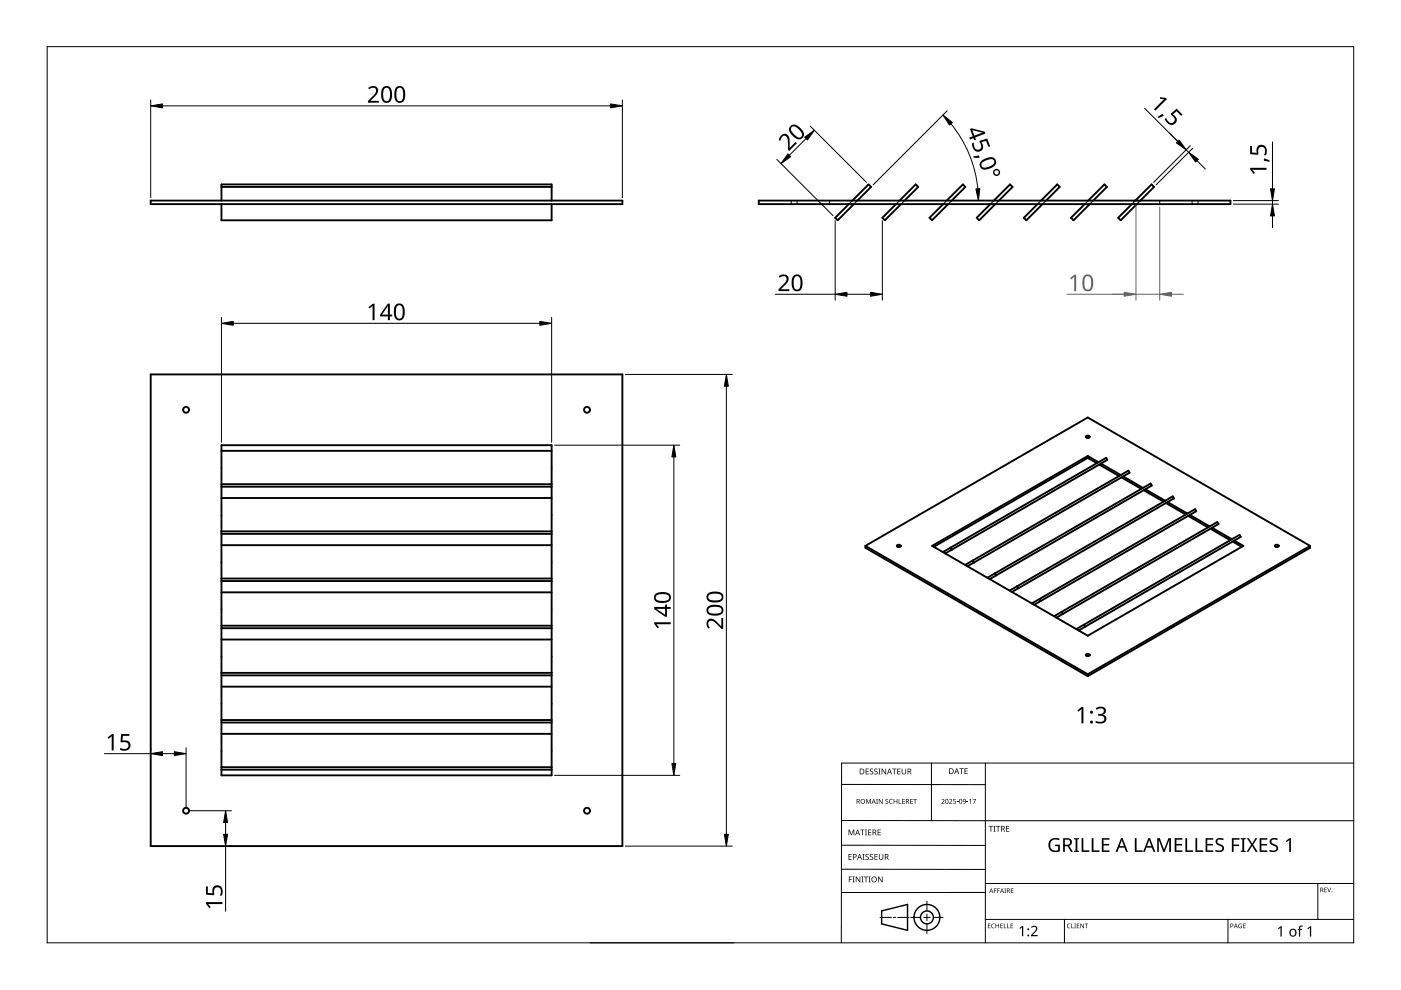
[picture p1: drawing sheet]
<svg xmlns="http://www.w3.org/2000/svg" width="297mm" height="210mm" viewBox="0 0 297 210" stroke-linecap="round" stroke-linejoin="round" font-family="sans-serif">
<g fill="none" stroke="#000" stroke-width=".4">
<path d="M47 39.6h70M32 42.5h100v.8h-100zM47 42.5v-3.4h70v3.4M47 43.3v3.4h70v-3.4M160.9 42.5h100v.8h-100zM180 43.3l-2.9 2.9 .5 .5 3.4-3.4M180.7 42.5l3.4-3.4 .6 .5-2.9 2.9M190 43.3l-2.9 2.9 .5 .5 3.4-3.4M190.7 42.5l3.4-3.4 .6 .5-2.9 2.9M200 43.3l-2.9 2.9 .5 .5 3.4-3.4M200.7 42.5l3.4-3.4 .6 .5-2.9 2.9M210 43.3l-2.9 2.9 .5 .5 3.4-3.4"/>
<path d="M210.7 42.5l3.4-3.4 .6 .5-2.9 2.9M220 43.3l-2.9 2.9 .5 .5 3.4-3.4M220.7 42.5l3.4-3.4 .6 .5-2.9 2.9M230 43.3l-2.9 2.9 .5 .5 3.4-3.4M230.7 42.5l3.4-3.4 .6 .5-2.9 2.9M240 43.3l-2.9 2.9 .5 .5 3.4-3.4M240.7 42.5l3.4-3.4 .6 .5-2.9 2.9M32 79.4h100v100h-100zM47 94.4h70v70h-70zM47 95.6h70M230.3 92.5l.3-.1 .4 .1a.36 .36 0 0 1-.4 .3 .36 .36 0 0 1-.3-.3zM230.4 92.8h.4"/>
<path d="M230.6 97.1l2 1.1M230.6 96.7l-33 19 33 19.1 33-19.1-1.9-1.1M230.6 97.1l-32.6 18.8M230.6 96.7v.4M230.6 96.7l2.3 1.3M233.1 98.5l4.2 2.4M233.4 98.3l4.2 2.4M47 103.2h70M47 102.7h70M47 113.2h70M47 112.7h70M47 105.6h70"/>
<path d="M47 115.6h70M183.5 115.7l47.1-27.2 47.2 27.2M183.5 115.7l47.1 27.3M183.5 115.7v.4l47.1 27.3M190.2 115.6l.4-.1 .3 .1a.36 .36 0 0 1-.3 .4 .36 .36 0 0 1-.4-.4zM190.8 115.9h-.5M201.5 116.1l33-19 .3 .4-33 19.1M201.5 116.1l.3 .5M201.5 116.1l-1.6 1M201.8 116.6l-1.4 .7M206.2 118.8l.3 .5M206.5 119.3l33-19.1-.3-.4-34.6 20"/>
<path d="M206.5 119.3l-1.4 .8M237.8 101.2l4.2 2.5M238.1 101l4.2 2.4M242.5 103.9l4.2 2.5M242.8 103.7l4.3 2.5M247.2 106.7l4.2 2.4M247.6 106.5l4.2 2.4M251.9 109.4l4.2 2.4M252.3 109.2l4.2 2.4M256.6 112.1l4.2 2.4M257 111.9l4.2 2.4M261.3 114.8l2 1.1"/>
<path d="M270.3 115.6l.4-.1 .4 .1a.36 .36 0 0 1-.4 .4 .36 .36 0 0 1-.4-.4zM270.9 115.9h-.4M277.8 115.7v.4l-47.2 27.3M277.8 115.7l-47.2 27.3M47 122.7h70M47 123.2h70M47 132.7h70M47 125.6h70M47 133.2h70M47 135.6h70M211 121.6l.2 .4M211.2 122l-1.4 .8"/>
<path d="M211.2 122l33-19.1-.2-.4-34.7 20M215.7 124.3l-1.6 .9M215.7 124.3l33-19.1 .2 .5-33 19M215.7 124.3l.2 .4M215.9 124.7l-1.3 .8M220.4 127l-1.6 .9M220.4 127l33-19 .2 .4-33 19M220.4 127l.2 .4M220.6 127.4l-1.3 .8M225.1 129.7l33-19 .2 .4-33 19.1M225.1 129.7l-1.6 1M225.1 129.7l.2 .5"/>
<path d="M225.3 130.2l-1.3 .8M229.8 132.5l-1.6 .9M229.8 132.5l33-19.1 .3 .4-33 19.1M229.8 132.5l.3 .4M230.1 132.9l-1.4 .8M230.3 138.8l.3-.2 .4 .2a.36 .36 0 0 1-.4 .3 .36 .36 0 0 1-.3-.3zM230.4 139.1h.4M47 142.7h70M47 143.2h70M47 153.2h70M47 152.7h70M47 145.6h70"/>
<path d="M47 155.6h70M230.6 143v.4M47 162.7h70M47 163.2h70"/>
<circle cx="39.5" cy="86.9" r=".63"/>
<circle cx="124.5" cy="86.9" r=".63"/>
<circle cx="39.5" cy="171.9" r=".63"/>
<circle cx="124.5" cy="171.9" r=".63"/>
</g>
<g fill="none" stroke="#000" stroke-width=".21">
<path d="M167.8 42.5v.8M169 42.5v.8M175.9 42.5v.8M180.7 42.5l-.7 .8M181.8 42.5l-.8 .8M190.7 42.5l-.7 .8M191.8 42.5l-.8 .8M200.7 42.5l-.7 .8M201.8 42.5l-.8 .8M210.7 42.5l-.7 .8M211.8 42.5l-.8 .8M220.7 42.5l-.7 .8"/>
<path d="M221.8 42.5l-.8 .8M230.7 42.5l-.7 .8M231.8 42.5l-.8 .8M240.7 42.5l-.7 .8M241.8 42.5l-.8 .8M245.9 42.5v.8M252.8 42.5v.8M254 42.5v.8"/>
</g>
<path d="M10 9.9h277v190h-277z" fill="none" stroke="#000" stroke-width=".21"/>
<g fill="none" stroke="#000" stroke-width=".21">
<path d="M178.4 179.2l30.5 .1M178.4 166.3l30.5 .1M178.5 174h108.6M197.5 161.8v12.2M208.9 161.8v38.1M287 161.8h-108.6v38.1M125.1 199.9h30.5M178.4 184.3h30.5M186.6 194.5h2.4M189.4 194.5h.5M190.4 194.5h2.4M193.1 194.5h2.1"/>
<path d="M195.8 194.5h1.4M196.5 191.1v2M196.5 193.8v1.4M196.5 195.9v2M197.9 194.5h2.1M208.9 189.2h-30.5M208.9 187.3h78.1M208.9 194.9h78.1M225.7 194.9v5M260.4 194.9v5M279.4 187.3v7.6"/>
</g>
<g fill="none" stroke="#000" stroke-width=".3">
<path d="M186.9 193.1l5.5-1.3v5.5l-5.5-1.4z"/>
<circle cx="196.5" cy="194.5" r="1.37"/>
<circle cx="196.5" cy="194.5" r="2.74"/>
</g>
<g fill="#000">
<path d="M179.9 175.9h.2l.4 1 .4-1h.2v1.2h-.1v-1.1l-.4 1.1h-.2l-.4-1.1 .1 1.1h-.2zM182.4 175.9h.9v.1h-.4v1.1h-.1v-1.1h-.4zM183.4 175.9h.4l-.1 .1v1l.1 .1h-.4l.1-.1v-1zM183.6 169.4h.2l.3 .8 .4-.8h.2v1h-.2v-.9l-.4 .9-.4-.9 .1 .9h-.2zM183.5 163h.7v.1h-.5v.4h.5v.1h-.5v.4h.5v.2h-.7zM184.1 175.9h.6v.1h-.5v.4h.5v.1h-.5v.5h.5v.1h-.6zM184.5 163.1l.4-.2 .2 .1v.1a.25 .25 0 0 0-.4-.1 .25 .25 0 0 0 0 .4 .4 .4 0 0 1 .5 .3 .4 .4 0 0 1-.3 .5 .4 .4 0 0 1-.5-.2h.1a.27 .27 0 0 0 .4 .1 .27 .27 0 0 0-.1-.4l-.3-.3zM185.4 163.1l.4-.2 .3 .1-.1 .1a.25 .25 0 0 0-.4-.1 .25 .25 0 0 0 0 .4 .4 .4 0 0 1 .5 .3 .4 .4 0 0 1-.3 .5 .4 .4 0 0 1-.5-.2h.1a.27 .27 0 0 0 .4 .1 .27 .27 0 0 0 0-.4l-.4-.3zM185.8 169.4h.3l-.1 .1v.8l.1 .1h-.3l.1-.1zM186.2 163h.5l-.2 .1v1l.2 .1h-.5l.2-.1v-1zM186.1 175.9h.6v.1h-.5v.4h.5v.1h-.5v.5h.5v.1h-.6zM186.3 169.4h.2l.5 .8v-.8h.1v1h-.1l-.6-.8v.8h-.1z"/>
<path d="M186.9 163h.2l.6 1v-1h.2v1.2h-.2l-.6-1v1h-.2zM187.8 169.5l.3-.1h.2v.2a.25 .25 0 0 0-.3-.1 .25 .25 0 0 0-.1 .3 .25 .25 0 0 0 .3 .1 .32 .32 0 0 1 0 .5 .32 .32 0 0 1-.5-.1 .25 .25 0 0 0 .4 .1 .25 .25 0 0 0 0-.4l-.3-.2zM188.6 169.5l.4-.1h.3l-.1 .2a.41 .41 0 0 0-.6 .3 .41 .41 0 0 0 .6 .4 .48 .48 0 0 1-.6-.1 .48 .48 0 0 1 0-.7zM189.1 163h1v.1h-.4v1.1h-.2v-1.1h-.4zM189.5 169.4h.1v.4h.5v-.4h.1v1h-.1v-.5h-.5v.5h-.1zM190.5 169.4h.2v.9h.4v.1h-.6zM190.2 163h.7v.1h-.5v.4h.5v.1h-.5v.4h.5v.2h-.7zM191.3 169.4h.5v.1h-.4v.3h.4v.1h-.4v.4h.4v.1h-.5zM191.2 163h.1v.8a.32 .32 0 0 0 .3 .3 .32 .32 0 0 0 .4-.4v-.7h.1v.7a.47 .47 0 0 1-.5 .5 .47 .47 0 0 1-.4-.5zM193 169.4h.5v.1h-.4v.3h.4v.1h-.4v.4h.4v.1h-.5zM193.6 169.4h.8v.1h-.3v.9h-.2v-.9h-.3zM199.6 169.5a.37 .37 0 0 1 .6 0 .37 .37 0 0 1-.2 .6l-.2 .2h.5v.1h-.7l.3-.4a.27 .27 0 0 0 .2-.3 .27 .27 0 0 0-.4-.1z"/>
<path d="M201.2 169.5a.37 .37 0 0 1 .6 0 .37 .37 0 0 1-.2 .6l-.2 .2h.5v.1h-.7l.3-.4a.27 .27 0 0 0 .3-.3 .27 .27 0 0 0-.5-.1zM202.1 169.4h.5v.1h-.4v.3a.34 .34 0 0 1 .5 .2 .34 .34 0 0 1-.2 .4 .34 .34 0 0 1-.4-.1 .29 .29 0 0 0 .4 0 .29 .29 0 0 0 0-.4 .29 .29 0 0 0-.4 0zM202.9 170l.3 .1zM203.4 162.9h.9v.1h-.4v1.1h-.1v-1.1h-.4zM204.9 170l.4 .1zM204.5 162.9h.7v.1h-.5v.4h.4v.1h-.4v.5h.5v.1h-.7zM205.5 169.6l.4-.2v1h-.2v-.9zM206.2 169.4h.7l-.4 1h-.1l.4-.9h-.6zM209.6 175.1h.9v.2h-.3v1h-.2v-1h-.4zM210.6 175.1h.5l-.2 .1v1l.2 .1h-.5l.2-.1v-1zM211.2 175.1h.9v.2h-.4v1h-.2v-1h-.3zM213.3 175.1h.7v.2h-.5v.3h.5v.2h-.5v.4h.5v.1h-.7z"/>
<path d="M222.7 178.1a1.87 1.87 0 0 1 2-.3l-.2 .4a1.2 1.2 0 0 0-1.8 .9 1.2 1.2 0 0 0 1.6 1.2v-.9h-.6v-.3h1v1.4a1.59 1.59 0 0 1-2.4-.8v-.2a1.66 1.66 0 0 1 .4-1.4zM257.9 178a1.38 1.38 0 0 1 1.6-.2l-.2 .3-.3-.1a.55 .55 0 0 0-.9 .3 .55 .55 0 0 0 .6 .7 .88 .88 0 0 1 .8 1.1 .88 .88 0 0 1-1.3 .6l-.5-.2v-.3h.2a.82 .82 0 0 0 1.3-.3l-.2-.4-.4-.2a.88 .88 0 0 1-.7-1.3zM269.3 178a1.38 1.38 0 0 1 1.6-.2l-.1 .3-.4-.1a.55 .55 0 0 0-.8 .3 .55 .55 0 0 0 .6 .7 .88 .88 0 0 1 .8 1.1 .88 .88 0 0 1-1.3 .6l-.5-.2v-.3h.1a.82 .82 0 0 0 1.3-.3l-.1-.4-.4-.2a.88 .88 0 0 1-.8-1.3zM180 185.8h.7v.2h-.6v.4h.5v.1h-.5v.6h-.1zM179.9 181.1h.7v.1h-.5v.4h.4v.1h-.4v.5h.5v.1h-.7zM180.8 185.8h.4l-.1 .2v.9l.1 .2h-.4l.1-.2v-.9zM181.4 185.8h.2l.7 1.1v-1.1h.1v1.3h-.2l-.6-1v1h-.2zM182.6 185.8h.5l-.2 .2v.9l.2 .2h-.5l.2-.2v-.9zM182.9 181.1h.4l-.1 .1v1l.1 .1h-.4l.1-.1v-1zM183.2 185.8h.9v.2h-.4v1.1h-.2v-1.1h-.3zM183.5 181.2l.5-.1h.2v.2a.25 .25 0 0 0-.4-.1 .25 .25 0 0 0 0 .4 .4 .4 0 0 1 .4 .3 .4 .4 0 0 1-.2 .4 .4 .4 0 0 1-.5-.2 .27 .27 0 0 0 .5 .1 .27 .27 0 0 0-.1-.4l-.4-.3zM184.2 185.8h.4l-.1 .2v.9l.1 .2h-.4l.1-.2v-.9z"/>
<path d="M184.5 181.2l.4-.1h.2v.2a.25 .25 0 0 0-.4-.1 .25 .25 0 0 0 0 .4 .4 .4 0 0 1 .5 .3 .4 .4 0 0 1-.3 .4 .4 .4 0 0 1-.5-.2h.1a.27 .27 0 0 0 .4 .1 .27 .27 0 0 0-.1-.4l-.3-.3zM185.4 181.1h.7v.1h-.5v.4h.5v.1h-.5v.5h.5v.1h-.7zM186.2 185.8h.1l.7 1.1v-1.1h.1v1.3h-.2l-.6-1v1h-.1zM186.3 181.1h.2v.8a.32 .32 0 0 0 .3 .3 .32 .32 0 0 0 .3-.3v-.8h.2v.8a.47 .47 0 0 1-.5 .4 .47 .47 0 0 1-.5-.4zM209.5 195.8h.5l-.4 .1v.3h.4l-.4 .1v.4l.4 .1h-.5zM210.3 196l.3-.2 .3 .1v.1a.39 .39 0 0 0-.6 .3 .39 .39 0 0 0 .6 .4 .46 .46 0 0 1-.7-.1 .46 .46 0 0 1 .1-.6zM210.7 188.4h.6l-.4 .1v.3h.4l-.4 .1v.4h-.2zM211.4 188.4h.6l-.4 .1v.3h.4l-.4 .1v.4h-.2zM211.1 195.8h.1v.4h.5v-.4h.1v1h-.1v-.5h-.5v.5h-.1zM212.1 195.8h.5l-.4 .1v.3h.4l-.4 .1v.4l.4 .1h-.5zM212.8 195.8h.2v.9l.4 .1h-.6zM212.9 188.4h.4l-.1 .1 .1 .8h-.4l.2-.1z"/>
<path d="M213.6 195.8h.1v.9l.4 .1h-.5zM214.3 195.8h.5l-.4 .1v.3h.4l-.4 .1v.4l.4 .1h-.5zM214.3 188.4h.6l-.5 .1v.3h.4l-.4 .1v.3l.5 .1h-.6zM216.1 196.8l.6-.5h.2v2.2h-.2v-1.9l-.4 .4zM218.6 196.5a.76 .76 0 0 1 1.2 0 .76 .76 0 0 1-.3 1.2l-.6 .6h1.1v.2h-1.4v-.2l.8-.8a.52 .52 0 0 0 .2-.8 .52 .52 0 0 0-.9 0zM226.3 196l.4-.2 .3 .1-.1 .1a.39 .39 0 0 0-.6 .3 .39 .39 0 0 0 .6 .4 .46 .46 0 0 1-.6-.1 .46 .46 0 0 1 0-.6zM227.1 195.8h.2v.9l.4 .1h-.6zM227.8 195.8h.3l-.1 .1 .1 .9h-.3l.1-.1zM227.7 177.7h1.1v.2l-.4 .1v2.3l.4 .1v.2h-1.1v-.2l.4-.1v-2.3l-.4-.1zM228.3 195.8h.5l-.4 .1v.3h.4l-.4 .1v.4l.4 .1h-.5zM229.3 177.7h.4v2.6h1.3v.3h-1.7zM229.1 195.8h.1l.5 .8v-.8h.1v1h-.1l-.5-.8v.8h-.1z"/>
<path d="M230 195.8h.7l-.3 .1v.9h-.1v-.9zM231.5 177.7h.3v2.6h1.3v.3h-1.6zM233.6 177.7h1.6v.3h-1.2v.9h1.2v.4h-1.2v1h1.2v.3h-1.6zM240.6 177.7h.4v2.6h1.2v.3h-1.6zM245.4 177.7h.5l.9 2.4 .9-2.4h.6v2.9h-.4v-2.5l-1 2.5h-.3l-.9-2.5v2.5h-.3zM249.1 177.7h1.6v.3h-1.3v.9h1.2v.4h-1.2v1h1.3v.3h-1.6zM251.3 177.7h.4v2.6h1.3v.3h-1.7zM253.5 177.7h.3v2.6h1.3v.3h-1.6zM255.6 177.7h1.6v.3h-1.2v.9h1.2v.4h-1.2v1h1.2v.3h-1.6zM261.2 177.7h1.6v.3h-1.3v1.1h1.2v.3h-1.2v1.2h-.3zM262.7 196l.6-.1-.1 .1a.4 .4 0 0 0-.5 .3 .4 .4 0 0 0 .5 .4v-.3l-.2-.1h.3v.5a.53 .53 0 0 1-.7-.1 .53 .53 0 0 1 .1-.7zM263.1 177.7h1v.2l-.3 .1v2.3l.3 .1v.2h-1v-.2l.3-.1v-2.3l-.3-.1z"/>
<path d="M263.6 195.8h.5l-.4 .1v.3h.4l-.4 .1v.4l.4 .1h-.5zM264.4 177.7h.4l.7 1.2 .7-1.2h.4l-.9 1.4 1 1.5h-.5l-.7-1.2-.8 1.2h-.4l1-1.5zM267.1 177.7h1.6v.3h-1.3v.9h1.2v.4h-1.2v1h1.3v.3h-1.6zM270.9 196.8l.6-.4h.2v2.2h-.2v-1.9l-.4 .3zM272.6 178.3l.8-.6h.3v2.9h-.4l.1-2.5-.6 .5zM275.5 196.4l.7-.1v.2h-.4l-.1 .2v.2h.4v.2h-.4v1.5h-.3v-1.5h-.3l.3-.2zM277.2 196.8l.6-.4h.2v2.2h-.3v-1.9l-.4 .3zM280.8 188.2h.5l-.4 .1v.3h.4l-.4 .1v.4l.4 .1h-.5zM281.4 188.2h.1l.3 .8 .3-.8h.1l-.3 1h-.1z"/>
<path d="M181.6 169.4h.3a.29 .29 0 0 1 .4 .2 .29 .29 0 0 1-.2 .4l.3 .4h-.2l-.2-.4h-.2v.4h-.2zM181.8 169.5v.4h.1a.2 .2 0 0 0 .2-.2 .2 .2 0 0 0-.2-.2z"/>
<path d="M181.8 175.9h.1l.5 1.2h-.2l-.1-.4h-.5l-.2 .4h-.1zM181.8 176l-.2 .6h.4z"/>
<path d="M182.3 163h.4a.61 .61 0 0 1 .6 .6 .61 .61 0 0 1-.7 .6h-.3zM182.4 163.1v.9h.2a.48 .48 0 0 0 .5-.4 .48 .48 0 0 0-.5-.5z"/>
<path d="M182.4 169.9a.51 .51 0 0 1 1 0 .51 .51 0 0 1-1 0zM182.6 169.9a.4 .4 0 0 0 .8 0 .4 .4 0 0 0-.8 0z"/>
<path d="M185 175.9h.3a.35 .35 0 0 1 .5 .2 .35 .35 0 0 1-.3 .5l.4 .5h-.2l-.3-.5h-.2v.5h-.2zM185.2 176v.5h.1a.23 .23 0 0 0 .3-.3 .23 .23 0 0 0-.3-.2z"/>
<path d="M185.2 169.4l.5 1-.3-.3h-.4l-.2 .3zM185.2 169.5l-.1 .5h.3z"/>
<path d="M188.5 163h.2l.4 1.2h-.1l-.2-.4h-.5l-.1 .4h-.2zM188.6 163.1l-.2 .6h.4z"/>
<path d="M192.1 169.4h.3a.29 .29 0 0 1 .3 .2 .29 .29 0 0 1-.2 .4l.3 .4h-.1l-.3-.4h-.2v.4h-.1zM192.2 169.5v.4h.2a.2 .2 0 0 0 .2-.2 .2 .2 0 0 0-.3-.2z"/>
<path d="M192.4 163h.4a.35 .35 0 0 1 .4 .2 .35 .35 0 0 1-.2 .4l.3 .6h-.2l-.3-.5h-.2v.5h-.2zM192.6 163.1v.4h.2a.23 .23 0 0 0 .3-.2 .23 .23 0 0 0-.3-.2z"/>
<path d="M200.5 169.5l.4-.1 .2 .2v.5l-.2 .3h-.3l-.2-.2zM200.6 169.6v.1a.37 .37 0 0 0-.1 .4 .37 .37 0 0 0 .4 .2 .4 .4 0 0 0 .1-.5 .4 .4 0 0 0-.4-.2z"/>
<path d="M201.2 162.9h.4a.61 .61 0 0 1 .6 .6 .61 .61 0 0 1-.6 .6h-.4zM201.4 163v1h.1a.48 .48 0 0 0 .5-.5 .48 .48 0 0 0-.4-.5z"/>
<path d="M202.8 162.9h.1l.5 1.2h-.2l-.1-.4h-.5l-.1 .4h-.2zM202.8 163l-.1 .6h.3z"/>
<path d="M203.5 169.5l.3-.1 .2 .2v.5l-.2 .3h-.3l-.1-.2zM203.5 169.6v.1a.37 .37 0 0 0-.1 .4 .37 .37 0 0 0 .4 .2 .4 .4 0 0 0 .1-.5 .4 .4 0 0 0-.4-.2z"/>
<path d="M204.2 169.5a.49 .49 0 0 1 .6 .4 .49 .49 0 0 1-.4 .5l-.2-.1h.4l.1-.4a.32 .32 0 0 1-.5 .1 .32 .32 0 0 1 0-.5zM204.3 169.7a.22 .22 0 0 0 .4 0 .22 .22 0 0 0-.4 0z"/>
<path d="M212.3 175.1h.3a.35 .35 0 0 1 .4 .3 .35 .35 0 0 1-.2 .4l.3 .5h-.2l-.3-.5h-.2v.5h-.1zM212.4 175.2v.5h.2a.23 .23 0 0 0 .3-.2 .23 .23 0 0 0-.3-.3z"/>
<path d="M225.4 177.7h.8a.84 .84 0 0 1 1 .6 .84 .84 0 0 1-.5 1l.8 1.3h-.4l-.7-1.2h-.6v1.2h-.4zM225.8 178v1.1h.4a.56 .56 0 0 0 .7-.5 .56 .56 0 0 0-.7-.6z"/>
<path d="M180.8 181.1h.4a.41 .41 0 0 1 .4 .5 .41 .41 0 0 1-.6 .2v.5h-.2zM181 181.2v.5a.29 .29 0 0 0 .5-.3 .29 .29 0 0 0-.5-.2z"/>
<path d="M182.2 181.1h.1l.5 1.2h-.2l-.1-.4h-.5l-.1 .4h-.2zM182.3 181.2l-.2 .6h.3z"/>
<path d="M184.7 186.5a.61 .61 0 0 1 1.2 0 .61 .61 0 0 1-1.2 0zM184.9 186.5a.45 .45 0 0 0 .9 0 .45 .45 0 0 0-.9 0z"/>
<path d="M187.6 181.1h.3a.35 .35 0 0 1 .5 .2 .35 .35 0 0 1-.3 .4l.4 .6h-.2l-.3-.5h-.3v.5h-.1zM187.7 181.2v.5h.2a.23 .23 0 0 0 .3-.3 .23 .23 0 0 0-.3-.2z"/>
<path d="M210.1 188.4l.5 .9-.2-.3h-.4l-.3 .3zM210.2 188.5l-.2 .4h.3z"/>
<path d="M212.4 188.4l.5 .9-.3-.3h-.3l-.3 .3zM212.4 188.5l-.1 .4h.3z"/>
<path d="M213.5 188.4h.2a.28 .28 0 0 1 .4 .2 .28 .28 0 0 1-.2 .3l.3 .4-.4-.4h-.2v.4h-.1zM213.6 188.5v.3h.1a.19 .19 0 0 0 .3-.2 .19 .19 0 0 0-.3-.1z"/>
<path d="M237.7 177.7h.3l1.1 2.9h-.3l-.4-.9h-1.1l-.4 .9h-.4zM237.8 178.1l-.4 1.3h.9z"/>
<path d="M243.5 177.7h.3l1.2 2.9h-.4l-.4-.9h-1.1l-.4 .9h-.4zM243.6 178.1l-.4 1.3h.9z"/>
<path d="M260.9 195.8h.2a.32 .32 0 0 1 .4 .4 .32 .32 0 0 1-.5 .2v.4h-.1zM261 195.9v.4a.24 .24 0 0 0 .4-.2 .24 .24 0 0 0-.4-.2z"/>
<path d="M262 195.8l.4 1-.2-.3h-.4l-.2 .3zM262 196l-.1 .4h.3z"/>
<path d="M273.6 197.1a.82 .82 0 0 1 1.2 .1 .82 .82 0 0 1-.2 1.2 .82 .82 0 0 1-1.2-.4zM273.8 197.2a.6 .6 0 0 0-.1 .8 .6 .6 0 0 0 .8 .2l.1-.3a.53 .53 0 0 0-.1-.6 .53 .53 0 0 0-.7-.1z"/>
<path d="M279.9 188.2h.3a.28 .28 0 0 1 .3 .2 .28 .28 0 0 1-.1 .3l.2 .5-.3-.4h-.2v.4h-.2zM280.1 188.3v.4h.1a.19 .19 0 0 0 .2-.2 .19 .19 0 0 0-.2-.2z"/>
<circle cx="218" cy="198.3" r=".2"/>
<circle cx="218" cy="197" r=".2"/>
<circle cx="282.4" cy="189.1" r=".09"/>
</g>
<g fill="#000">
<path d="M78.1 18.6a1.16 1.16 0 0 1 1.3-.4 1.16 1.16 0 0 1 .8 1.2l-.4 .6-1.2 1.4h1.7v.4h-2.3v-.4l1.1-1.1a.98 .98 0 0 0 .3-1.7h-.5l-.6 .3zM165.6 28.7a1.09 1.09 0 0 1 1.4-.1 1.09 1.09 0 0 1 .4 1.2v1.5l1.3-1.2 .2 .3-1.6 1.6-.2-.2v-1.6a.98 .98 0 0 0-1-1.4l-.4 .3-.2 .7h-.4zM206.3 33.2l1.2-.2 .2 .4-1.2 .1zM206.1 30.4l.4-.2a1.03 1.03 0 0 0 .1 1.1 1.03 1.03 0 0 0 1 .4 .93 .93 0 0 0 .1-1.6v-.3l1.6-.4 .6 1.6-.3 .2-.5-1.3-1 .2a1.17 1.17 0 0 1-.3 2 1.17 1.17 0 0 1-1.6-1.1zM78.1 65.1l1-.7h.3v3.5h-.4v-3.1l-.7 .6zM165.1 58.6a1.16 1.16 0 0 1 1.3-.4 1.16 1.16 0 0 1 .8 1.1l-.3 .7-1.3 1.3h1.7v.4h-2.3v-.3l1.1-1.2a.98 .98 0 0 0 .3-1.6h-.5l-.6 .3zM150 131.5a1.5 1.5 0 0 1 2.2 .6l.7 .7v-1.8h.4v2.3h-.3l-1.1-1.1a.98 .98 0 0 0-1.7-.2v.4l.3 .7-.3 .2a1.47 1.47 0 0 1-.2-1.8zM22.8 156.4l.9-.8h.4v3.5h-.4v-3l-.7 .6zM25.7 155.6h1.7v.4h-1.4v1a1.17 1.17 0 0 1 1.7 1 1.17 1.17 0 0 1-1.6 1.2l-.6-.2v-.4a1.03 1.03 0 0 0 1.7-.6 .93 .93 0 0 0-1.4-.6l-.2-.1zM228.4 150.6l1-.7h.3v3.5h-.4v-3.1l-.7 .6zM232.3 150.2a1.25 1.25 0 0 1 1.3-.4 1.25 1.25 0 0 1 .9 .9 .85 .85 0 0 1-.7 .8 .93 .93 0 0 1 .8 1.1 .93 .93 0 0 1-1 .8l-1.3-.2v-.4a1.24 1.24 0 0 0 1.8-.3 .71 .71 0 0 0-.9-.8h-.4v-.3a.81 .81 0 0 0 .9-.1 .81 .81 0 0 0 .3-.8 1.02 1.02 0 0 0-1.5 0zM43.7 187.9h.4v1.4l1 .1a1.17 1.17 0 0 1 .9-1.7 1.17 1.17 0 0 1 1.2 1.6l-.2 .6h-.4a1.03 1.03 0 0 0 .3-1 1.03 1.03 0 0 0-.8-.8 .93 .93 0 0 0-.6 1.5l-.2 .2-1.6-.1z"/>
<path d="M43.7 191.3h3.5v.4h-3.1l.6 .6-.3 .3-.7-1z"/>
<path d="M81.3 18.5a1.16 1.16 0 0 1 1.3-.1 1.16 1.16 0 0 1 .5 1.2 1.69 1.69 0 0 1-1 2.2 1.27 1.27 0 0 1-1.3-1.6l.1-1zM81.5 18.8a2.16 2.16 0 0 0 .3 2.6 .82 .82 0 0 0 .9-1 1.35 1.35 0 0 0-.7-1.8z"/>
<path d="M84 18.5a1.16 1.16 0 0 1 1.4-.1 1.16 1.16 0 0 1 .5 1.2 1.69 1.69 0 0 1-1 2.2 1.27 1.27 0 0 1-1.3-1.6l.1-1zM84.3 18.8a2.16 2.16 0 0 0 .3 2.6 .82 .82 0 0 0 .9-1 1.35 1.35 0 0 0-.7-1.8z"/>
<path d="M167.6 26.7a1.41 1.41 0 0 1 2.1 .5 1.36 1.36 0 0 1 .3 2.1 1.57 1.57 0 0 1-2.1-.7l-.6-1.1zM167.9 27a1.34 1.34 0 0 0 .7 1.7l.3 .2a.69 .69 0 0 0 1 .1 .69 .69 0 0 0-.1-1.1 1.91 1.91 0 0 0-1.8-1z"/>
<path d="M205.6 27.3l.4-.1 2.8 .7 .1 .4-2.2 .9 .2 .4-.3 .2-.2-.5-.8 .3-.1-.4 .7-.3zM206.2 27.6l.4 1.2 1.8-.7z"/>
<path d="M208 34.2a2.41 2.41 0 0 1 2.9-.5 1.24 1.24 0 0 1-.8 1.9 1.54 1.54 0 0 1-2.3-.2l-.1-.6zM208.2 34.5a.67 .67 0 0 0 0 .9 .67 .67 0 0 0 .9 .1 1.9 1.9 0 0 0 1.7-1.2 .8 .8 0 0 0-1.3-.4z"/>
<path d="M210.5 36.6a.75 .75 0 0 1 1.5 0 .75 .75 0 0 1-1.5 0zM210.8 36.6a.5 .5 0 0 0 1 0 .5 .5 0 0 0-1 0z"/>
<path d="M168.3 58.4a1.16 1.16 0 0 1 1.3 0 1.16 1.16 0 0 1 .5 1.2 1.69 1.69 0 0 1-1 2.2 1.27 1.27 0 0 1-1.3-1.6l.1-1.2zM168.5 58.7a2.16 2.16 0 0 0 .3 2.7 .82 .82 0 0 0 .9-1.1 1.35 1.35 0 0 0-.7-1.8z"/>
<path d="M82.2 64.4h.5v2.3h.5v.4h-.5v.8h-.5v-.8h-1.6v-.4zM82.2 64.8l-1.2 1.9h1.2z"/>
<path d="M83.9 64.6a1.16 1.16 0 0 1 1.4-.1 1.16 1.16 0 0 1 .5 1.2 1.69 1.69 0 0 1-1 2.2 1.27 1.27 0 0 1-1.3-1.6l.1-1.1zM84.2 64.9a2.16 2.16 0 0 0 .3 2.6 .82 .82 0 0 0 .9-1 1.35 1.35 0 0 0-.7-1.8z"/>
<path d="M150 128.7a2.59 2.59 0 0 1 3.3 .2 1.22 1.22 0 0 1-.2 1.3 1.22 1.22 0 0 1-1.3 .3 1.53 1.53 0 0 1-2-1zM150.4 128.9a.75 .75 0 0 0-.1 1 .75 .75 0 0 0 .9 .2h1a.69 .69 0 0 0 .8-.7 .69 .69 0 0 0-.8-.7h-1.3z"/>
<path d="M150 125.9a2.6 2.6 0 0 1 3.3 .2 1.22 1.22 0 0 1-.2 1.3 1.22 1.22 0 0 1-1.3 .3 1.53 1.53 0 0 1-2-1zM150.4 126.1a.75 .75 0 0 0-.1 1 .75 .75 0 0 0 .9 .2h1a.69 .69 0 0 0 .8-.7 .69 .69 0 0 0-.8-.7h-1.3z"/>
<circle cx="231.4" cy="153.1" r=".31"/>
<circle cx="231.4" cy="151" r=".32"/>
</g>
<g fill="none" stroke="#000" stroke-width=".21">
<path d="M32 21.2v20.7M34.5 22.4h95M132 21.2v20.7M164.7 33.8l11.9 11.9M170.9 29.4l-3.5 3.5M171.8 26.7l11.9 12M200.8 23.5l-15.7 15.7M201.6 26.2a25.7 25.7 0 0 1 5.7 13.8M177.1 46.8v16.8M187.1 46.8v16.8M47 67.3v26.5M49.5 68.6h65"/>
<path d="M117 67.3v26.5M132.6 79.4h22.7M164.4 62.4h12.7M179.6 62.4h5M154 81.9v95M22.2 159.8h9.8M32 158.5v.7M34.5 159.8h2.5M39.5 158.5v12.8M40.1 171.9h9M47.8 174.4v2.5M47.8 179.4v13.8"/>
<path d="M48.5 179.4h.6M132.6 179.4h22.7"/>
</g>
<g fill="#000" stroke="#000" stroke-width=".21">
<path d="M32 22.4l2.5-.4v.9zM129.5 22l2.5 .4-2.5 .5zM167.1 32.6l.6 .6-2.1 1.5zM170.6 29.1l2.1-1.5-1.5 2.1zM199.9 24.4l2 1.6-.6 .5zM206.9 40.1l.8-.1-.3 2.5zM47 68.6l2.5-.5v.9zM114.5 68.1l2.5 .5-2.5 .4zM177.1 62.4l2.5-.4v.8zM184.6 62l2.5 .4-2.5 .4zM154 79.4l.4 2.5h-.8zM37 159.4l2.5 .4-2.5 .4z"/>
<path d="M32 159.8l2.5-.4v.8zM47.8 171.9l.4 2.5h-.8zM47.4 176.9h.8l-.4 2.5zM153.6 176.9h.8l-.4 2.5z"/>
</g>
<path d="M240.8 43.5v20.1M245.9 43.9v19.7M226.2 62.4h19.7M248.4 62.4h2.5" fill="none" stroke="#666" stroke-width=".21"/>
<g fill="#666" stroke="#666" stroke-width=".21">
<path d="M245.9 62.4l2.5-.4v.8z"/>
<path d="M238.3 62l2.5 .4-2.5 .4z"/>
</g>
<g fill="#666">
<path d="M226.9 59l.9-.8h.4v3.5h-.4v-3l-.7 .6z"/>
<path d="M229.9 58.4a1.16 1.16 0 0 1 1.3 0 1.16 1.16 0 0 1 .6 1.2 1.69 1.69 0 0 1-1 2.2 1.27 1.27 0 0 1-1.3-1.6l.1-1.2zM230.2 58.7a2.16 2.16 0 0 0 .2 2.7 .82 .82 0 0 0 .9-1.1 1.35 1.35 0 0 0-.7-1.8z"/>
</g>
<circle cx="240.8" cy="42.9" r=".5" fill="none" stroke="#000" stroke-width=".21"/>
<path d="M242.7 23l9.3 9.3M252.4 30.9l-7.8 7.8M252.9 31.4l-7.8 7.8M253.8 34.1l1.8 1.7M269.8 30.1v13.2M261.5 42.5h9.5M261.5 43.3h9.5M269.8 45.8v2.5M117.6 94.4h26.5M142.9 96.9v65M117.6 164.4h26.5" fill="none" stroke="#000" stroke-width=".21"/>
<path d="M250 29.7l1.5 2.1-2.1-1.5zM252 32.3l2.1 1.5-.6 .6zM269.8 43.3l.4 2.5h-.8zM269.4 40h.8l-.4 2.5zM142.9 94.4l.4 2.5h-.8zM142.5 161.9h.8l-.4 2.5z" fill="#000" stroke="#000" stroke-width=".21"/>
<g fill="#000">
<path d="M246 20.6l1.2 .2 .2 .2-2.4 2.5-.3-.3 2.1-2.2h-.9zM245.4 24.8l1-.7 .3 .4-1.1 .5zM247 25.3l.2-.3a1.03 1.03 0 0 0 1.7 .9 .93 .93 0 0 0-.6-1.5l-.1-.3 1.3-1.1 1.2 1.3-.3 .3-.9-1-.8 .6a1.17 1.17 0 0 1 .5 1.9 1.17 1.17 0 0 1-1.9-.3zM265.1 30.9h.3v1.4l1.1 .1a1.17 1.17 0 0 1 .9-1.7 1.17 1.17 0 0 1 1.2 1.6l-.2 .6h-.4a1.03 1.03 0 0 0-.5-1.8 .93 .93 0 0 0-.7 1.5l-.1 .2-1.6-.1zM268 33.6l1.2 .4v.3l-1.2-.2zM265.1 35.6h3.4v.4h-3l.6 .7-.3 .2-.7-1zM138.7 131.9h3.5v.5l-3-.1 .5 .7-.3 .2-.7-.9z"/>
<path d="M138.9 126a2.6 2.6 0 0 1 3.2 .2 1.22 1.22 0 0 1-.2 1.3 1.22 1.22 0 0 1-1.2 .3 1.53 1.53 0 0 1-2-1zM139.2 126.2a.75 .75 0 0 0 0 1 .75 .75 0 0 0 .9 .2h1a.69 .69 0 0 0 .8-.7 .69 .69 0 0 0-.8-.7h-1.3z"/>
<path d="M138.7 128.7h2.3v-.5h.4v.5h.8v.4h-.8v1.7h-.4l-2.3-1.7zM139.1 129.1l1.9 1.3v-1.3z"/>
</g>
</svg>
